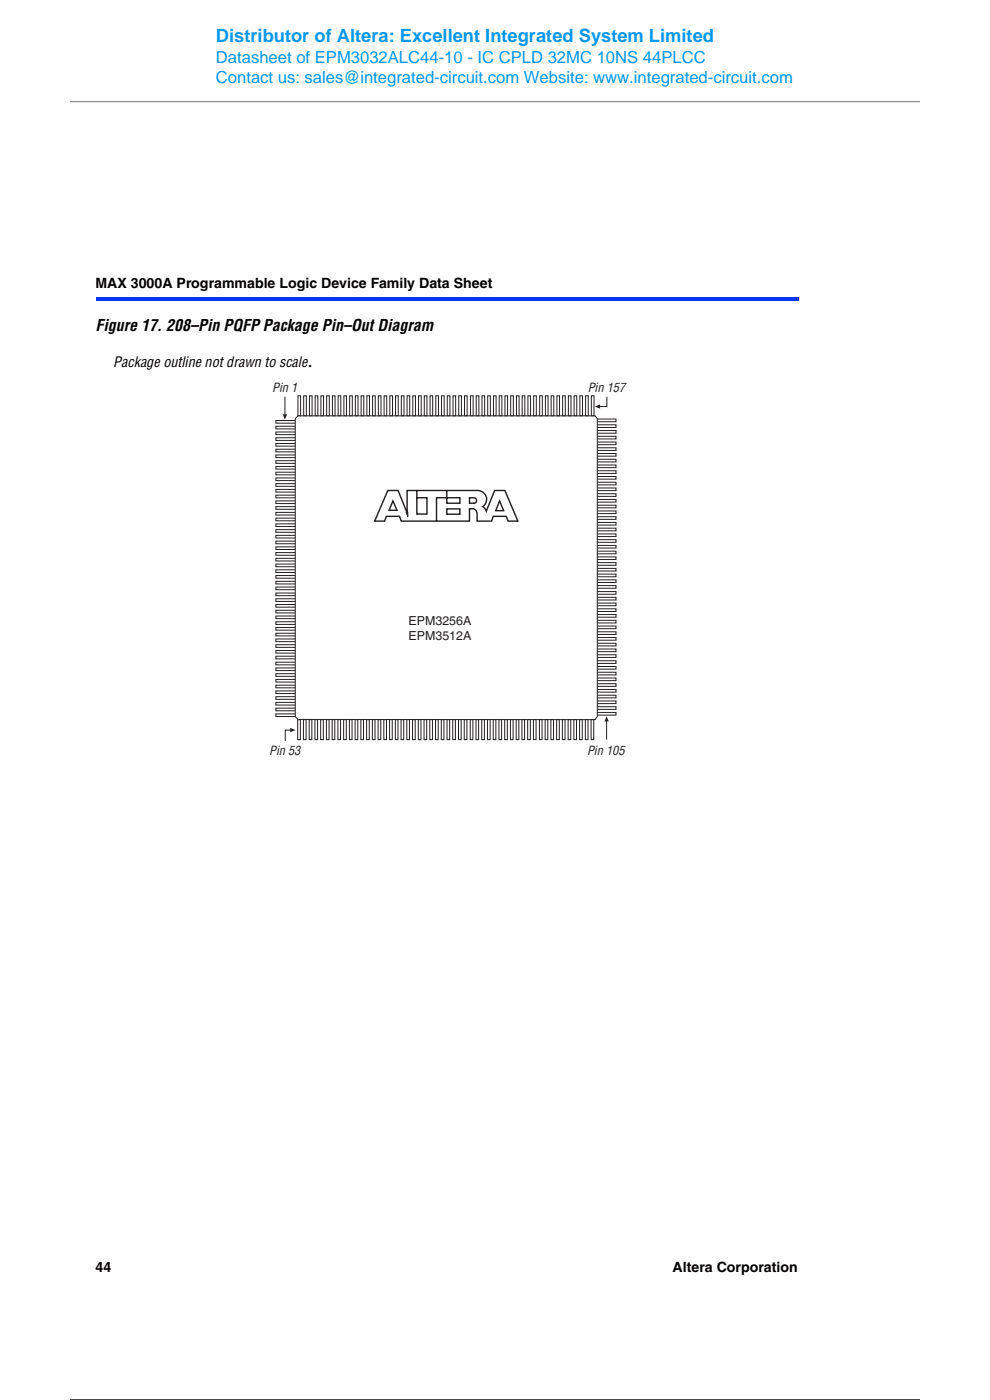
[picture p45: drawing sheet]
<svg xmlns="http://www.w3.org/2000/svg" width="210mm" height="297mm" viewBox="0 0 210 297" stroke-linecap="round" stroke-linejoin="round" font-family="sans-serif">
<defs><g id="words">
<text font-size="4.5" x="65.2" y="77.8">.</text>
<text font-size="3.9" fill="#0196f0" x="45.8" y="8.8">Distributor of Altera: Excellent Integrated System Limited</text>
<g font-size="3.5" fill="#0196f0">
<text x="45.8" y="13.3">Datasheet of EPM3032ALC44-10 - IC CPLD 32MC 10NS 44PLCC</text>
<text x="45.8" y="17.7">Contact us: sales@integrated-circuit.com Website: www.integrated-circuit.com</text>
</g>
<text font-size="3.4" x="20.3" y="70.3">Figure 17. 208–Pin PQFP Package Pin–Out Diagram</text>
<g font-size="3">
<text x="20.3" y="61">MAX 3000A Programmable Logic Device Family Data Sheet</text>
<text x="24" y="77.8">Package outline not drawn to scale</text>
<text x="20.3" y="269.9">44</text>
<text x="142.7" y="269.9">Altera Corporation</text>
</g>
<g font-size="2.6" fill="#231f20">
<text x="57.7" y="83.2">Pin 1</text>
<text x="124.7" y="83.2">Pin 157</text>
<text x="86.7" y="132.5">EPM3256A</text>
<text x="86.7" y="135.7">EPM3512A</text>
<text x="57.1" y="160.3">Pin 53</text>
<text x="124.5" y="160.3">Pin 105</text>
</g>
</g></defs>
<path d="M15 21.6h180" fill="none" stroke="#999" stroke-width=".3"/>
<g fill="#0036ff">
<path d="M20.3 63.1h.4v.7h-.4z"/>
<path d="M20.7 63.1h148.8v.7h-148.8z"/>
</g>
<path d="M56 80.5h77.5v80.6h-77.5z" fill="#fff"/>
<g fill="#fff" stroke="#231f20" stroke-width=".21">
<path d="M58.5 139.2h4.3v.6h-4.3z"/>
<path d="M58.5 138h4.3v.6h-4.3z"/>
<path d="M58.5 151.4h4.3v.6h-4.3z"/>
<path d="M58.5 150.2h4.3v.6h-4.3z"/>
<path d="M58.5 149h4.3v.6h-4.3z"/>
<path d="M58.5 147.8h4.3v.6h-4.3z"/>
<path d="M58.5 146.6h4.3v.5h-4.3z"/>
<path d="M58.5 145.4h4.3v.5h-4.3z"/>
<path d="M58.5 144.1h4.3v.6h-4.3z"/>
<path d="M58.5 142.9h4.3v.6h-4.3z"/>
<path d="M58.5 141.7h4.3v.6h-4.3z"/>
<path d="M58.5 140.5h4.3v.5h-4.3z"/>
<path d="M58.5 111.1h4.3v.6h-4.3z"/>
<path d="M58.5 109.9h4.3v.6h-4.3z"/>
<path d="M58.5 108.7h4.3v.6h-4.3z"/>
<path d="M58.5 107.5h4.3v.5h-4.3z"/>
<path d="M58.5 106.3h4.3v.5h-4.3z"/>
<path d="M58.5 105h4.3v.6h-4.3z"/>
<path d="M58.5 103.8h4.3v.6h-4.3z"/>
<path d="M58.5 102.6h4.3v.6h-4.3z"/>
<path d="M58.5 101.4h4.3v.6h-4.3z"/>
<path d="M58.5 100.2h4.3v.5h-4.3z"/>
<path d="M58.5 99h4.3v.5h-4.3z"/>
<path d="M58.5 97.7h4.3v.6h-4.3z"/>
<path d="M58.5 96.5h4.3v.6h-4.3z"/>
<path d="M58.5 95.3h4.3v.6h-4.3z"/>
<path d="M58.5 94.1h4.3v.5h-4.3z"/>
<path d="M58.5 92.9h4.3v.5h-4.3z"/>
<path d="M58.5 91.6h4.3v.6h-4.3z"/>
<path d="M58.5 90.4h4.3v.6h-4.3z"/>
<path d="M58.5 89.2h4.3v.6h-4.3z"/>
<path d="M58.5 124.5h4.3v.6h-4.3z"/>
<path d="M58.5 123.3h4.3v.6h-4.3z"/>
<path d="M58.5 122.1h4.3v.6h-4.3z"/>
<path d="M58.5 120.9h4.3v.5h-4.3z"/>
<path d="M58.5 119.7h4.3v.5h-4.3z"/>
<path d="M58.5 118.4h4.3v.6h-4.3z"/>
<path d="M58.5 117.2h4.3v.6h-4.3z"/>
<path d="M58.5 116h4.3v.6h-4.3z"/>
<path d="M58.5 114.8h4.3v.6h-4.3z"/>
<path d="M58.5 113.6h4.3v.5h-4.3z"/>
<path d="M58.5 112.4h4.3v.5h-4.3z"/>
<path d="M58.5 136.8h4.3v.5h-4.3z"/>
<path d="M58.5 135.6h4.3v.5h-4.3z"/>
<path d="M58.5 134.3h4.3v.6h-4.3z"/>
<path d="M58.5 133.1h4.3v.6h-4.3z"/>
<path d="M58.5 131.9h4.3v.6h-4.3z"/>
<path d="M58.5 130.7h4.3v.5h-4.3z"/>
<path d="M58.5 129.5h4.3v.5h-4.3z"/>
<path d="M58.5 128.2h4.3v.6h-4.3z"/>
<path d="M58.5 127h4.3v.6h-4.3z"/>
<path d="M58.5 125.8h4.3v.6h-4.3z"/>
<path d="M126.4 138.9h4.3v.6h-4.3z"/>
<path d="M126.4 137.7h4.3v.5h-4.3z"/>
<path d="M126.4 151.1h4.3v.6h-4.3z"/>
<path d="M126.4 149.9h4.3v.6h-4.3z"/>
<path d="M126.4 148.7h4.3v.6h-4.3z"/>
<path d="M126.4 147.5h4.3v.5h-4.3z"/>
<path d="M126.4 146.3h4.3v.5h-4.3z"/>
<path d="M126.4 145h4.3v.6h-4.3z"/>
<path d="M126.4 143.8h4.3v.6h-4.3z"/>
<path d="M126.4 142.6h4.3v.6h-4.3z"/>
<path d="M126.4 141.4h4.3v.6h-4.3z"/>
<path d="M126.4 140.2h4.3v.5h-4.3z"/>
<path d="M126.4 110.8h4.3v.6h-4.3z"/>
<path d="M126.4 109.6h4.3v.6h-4.3z"/>
<path d="M126.4 108.4h4.3v.6h-4.3z"/>
<path d="M126.4 107.2h4.3v.5h-4.3z"/>
<path d="M126.4 106h4.3v.5h-4.3z"/>
<path d="M126.4 104.7h4.3v.6h-4.3z"/>
<path d="M126.4 103.5h4.3v.6h-4.3z"/>
<path d="M126.4 102.3h4.3v.6h-4.3z"/>
<path d="M126.4 101.1h4.3v.5h-4.3z"/>
<path d="M126.4 99.9h4.3v.5h-4.3z"/>
<path d="M126.4 98.6h4.3v.6h-4.3z"/>
<path d="M126.4 97.4h4.3v.6h-4.3z"/>
<path d="M126.4 96.2h4.3v.6h-4.3z"/>
<path d="M126.4 95h4.3v.6h-4.3z"/>
<path d="M126.4 93.8h4.3v.5h-4.3z"/>
<path d="M126.4 92.6h4.3v.5h-4.3z"/>
<path d="M126.4 91.3h4.3v.6h-4.3z"/>
<path d="M126.4 90.1h4.3v.6h-4.3z"/>
<path d="M126.4 88.9h4.3v.6h-4.3z"/>
<path d="M126.4 124.2h4.3v.6h-4.3z"/>
<path d="M126.4 123h4.3v.6h-4.3z"/>
<path d="M126.4 121.8h4.3v.6h-4.3z"/>
<path d="M126.4 120.6h4.3v.5h-4.3z"/>
<path d="M126.4 119.4h4.3v.5h-4.3z"/>
<path d="M126.4 118.1h4.3v.6h-4.3z"/>
<path d="M126.4 116.9h4.3v.6h-4.3z"/>
<path d="M126.4 115.7h4.3v.6h-4.3z"/>
<path d="M126.4 114.5h4.3v.5h-4.3z"/>
<path d="M126.4 113.3h4.3v.5h-4.3z"/>
<path d="M126.4 112h4.3v.6h-4.3z"/>
<path d="M126.4 136.5h4.3v.5h-4.3z"/>
<path d="M126.4 135.2h4.3v.6h-4.3z"/>
<path d="M126.4 134h4.3v.6h-4.3z"/>
<path d="M126.4 132.8h4.3v.6h-4.3z"/>
<path d="M126.4 131.6h4.3v.6h-4.3z"/>
<path d="M126.4 130.4h4.3v.5h-4.3z"/>
<path d="M126.4 129.2h4.3v.5h-4.3z"/>
<path d="M126.4 127.9h4.3v.6h-4.3z"/>
<path d="M126.4 126.7h4.3v.6h-4.3z"/>
<path d="M126.4 125.5h4.3v.6h-4.3z"/>
</g>
<g fill="none" stroke="#231f20" stroke-width=".21">
<path d="M60.4 84.2v3.8"/>
<circle cx="64.9" cy="90.4" r=".42"/>
</g>
<path d="M63.1 84l-.9 .8" fill="none" stroke="#fff" stroke-width=".56"/>
<path d="M60 87.9h.9l-.5 1.1z" fill-rule="evenodd" fill="#231f20"/>
<path d="M61.6 154.9h-1.1v2.3" fill="none" stroke="#231f20" stroke-width=".21"/>
<path d="M61.6 154.4l1.1 .5-1.1 .4z" fill-rule="evenodd" fill="#231f20"/>
<path d="M128.7 153v3.9" fill="none" stroke="#231f20" stroke-width=".21"/>
<path d="M128.7 151.9l.4 1.2h-.9z" fill-rule="evenodd" fill="#231f20"/>
<path d="M128.7 84.2v2h-1.5" fill="none" stroke="#231f20" stroke-width=".21"/>
<path d="M126.2 86.2l1.1-.4v.9z" fill-rule="evenodd" fill="#231f20"/>
<path d="M63.2 88.2h63l.5 .6v63.2l-.5 .7-63-.1-.6-.6v-63.2z" fill-rule="evenodd" fill="#fff" stroke="#231f20" stroke-width=".21"/>
<path d="M82.3 104.1h2.1l2 4.7v-4.7h15a1.85 1.85 0 0 1 1.7 1.3 1.85 1.85 0 0 1-.7 2l.8 1 1.7-4.3h2.2l2.7 6.5h-2l-.4-1.1h-2.8l-.3 1.1h-3.1v-1.5a1.06 1.06 0 0 0-.8-1.2h-.8v2.7h-14.5l-.4-1.1h-2.7l-.4 1.1h-2.1zM83.3 106.3l.9 2h-1.7zM88.4 104.1v5h2.2v-3.5h-2.2M94.8 104.1v2.7h2.8v-1.2h-5v5M94.8 108h2.8v1.1h-2.8zM99.6 105.6h.9a.58 .58 0 0 1 .6 .6 .58 .58 0 0 1-.6 .6h-.9zM106 106.3l.8 2h-1.6z" fill="none" stroke="#231f20" stroke-width=".3"/>
<path d="M86.2 108.7h.3v.9z" fill="#231f20" stroke="#231f20" stroke-width=".21"/>
<g fill="#fff" stroke="#231f20" stroke-width=".21">
<path d="M85.1 84h.6v4.2h-.6z"/>
<path d="M83.9 84h.6v4.2h-.6z"/>
<path d="M82.7 84h.6v4.2h-.6z"/>
<path d="M81.5 84h.5v4.2h-.5z"/>
<path d="M80.3 84h.5v4.2h-.5z"/>
<path d="M79 84h.6v4.2h-.6z"/>
<path d="M77.8 84h.6v4.2h-.6z"/>
<path d="M76.6 84h.6v4.2h-.6z"/>
<path d="M75.4 84h.5v4.2h-.5z"/>
<path d="M74.2 84h.5v4.2h-.5z"/>
<path d="M72.9 84h.6v4.2h-.6z"/>
<path d="M71.7 84h.6v4.2h-.6z"/>
<path d="M70.5 84h.6v4.2h-.6z"/>
<path d="M69.3 84h.6v4.2h-.6z"/>
<path d="M68.1 84h.5v4.2h-.5z"/>
<path d="M66.9 84h.5v4.2h-.5z"/>
<path d="M65.6 84h.6v4.2h-.6z"/>
<path d="M64.4 84h.6v4.2h-.6z"/>
<path d="M63.2 84h.6v4.2h-.6z"/>
<path d="M98.5 84h.6v4.2h-.6z"/>
<path d="M97.3 84h.6v4.2h-.6z"/>
<path d="M96.1 84h.6v4.2h-.6z"/>
<path d="M94.9 84h.5v4.2h-.5z"/>
<path d="M93.7 84h.5v4.2h-.5z"/>
<path d="M92.4 84h.6v4.2h-.6z"/>
<path d="M91.2 84h.6v4.2h-.6z"/>
<path d="M90 84h.6v4.2h-.6z"/>
<path d="M88.8 84h.5v4.2h-.5z"/>
<path d="M87.6 84h.5v4.2h-.5z"/>
<path d="M86.3 84h.6v4.2h-.6z"/>
<path d="M110.8 84h.5v4.2h-.5z"/>
<path d="M109.5 84h.6v4.2h-.6z"/>
<path d="M108.3 84h.6v4.2h-.6z"/>
<path d="M107.1 84h.6v4.2h-.6z"/>
<path d="M105.9 84h.6v4.2h-.6z"/>
<path d="M104.7 84h.5v4.2h-.5z"/>
<path d="M103.5 84h.5v4.2h-.5z"/>
<path d="M102.2 84h.6v4.2h-.6z"/>
<path d="M101 84h.6v4.2h-.6z"/>
<path d="M99.8 84h.6v4.2h-.6z"/>
<path d="M113.2 84h.6v4.2h-.6z"/>
<path d="M112 84h.5v4.2h-.5z"/>
<path d="M125.4 84h.6v4.2h-.6z"/>
<path d="M124.2 84h.6v4.2h-.6z"/>
<path d="M123 84h.6v4.2h-.6z"/>
<path d="M121.8 84h.5v4.2h-.5z"/>
<path d="M120.6 84h.5v4.2h-.5z"/>
<path d="M119.3 84h.6v4.2h-.6z"/>
<path d="M118.1 84h.6v4.2h-.6z"/>
<path d="M116.9 84h.6v4.2h-.6z"/>
<path d="M115.7 84h.6v4.2h-.6z"/>
<path d="M114.5 84h.5v4.2h-.5z"/>
<path d="M113.1 152.7h.6v4.2h-.6z"/>
<path d="M111.9 152.7h.6v4.2h-.6z"/>
<path d="M125.4 152.7h.5v4.2h-.5z"/>
<path d="M124.2 152.7h.5v4.2h-.5z"/>
<path d="M122.9 152.7h.6v4.2h-.6z"/>
<path d="M121.7 152.7h.6v4.2h-.6z"/>
<path d="M120.5 152.7h.6v4.2h-.6z"/>
<path d="M119.3 152.7h.6v4.2h-.6z"/>
<path d="M118.1 152.7h.5v4.2h-.5z"/>
<path d="M116.9 152.7h.5v4.2h-.5z"/>
<path d="M115.6 152.7h.6v4.2h-.6z"/>
<path d="M114.4 152.7h.6v4.2h-.6z"/>
<path d="M85.1 152.7h.5v4.2h-.5z"/>
<path d="M83.9 152.7h.5v4.2h-.5z"/>
<path d="M82.6 152.7h.6v4.2h-.6z"/>
<path d="M81.4 152.7h.6v4.2h-.6z"/>
<path d="M80.2 152.7h.6v4.2h-.6z"/>
<path d="M79 152.7h.5v4.2h-.5z"/>
<path d="M77.8 152.7h.5v4.2h-.5z"/>
<path d="M76.5 152.7h.6v4.2h-.6z"/>
<path d="M75.3 152.7h.6v4.2h-.6z"/>
<path d="M74.1 152.7h.6v4.2h-.6z"/>
<path d="M72.9 152.7h.6v4.2h-.6z"/>
<path d="M71.7 152.7h.5v4.2h-.5z"/>
<path d="M70.5 152.7h.5v4.2h-.5z"/>
<path d="M69.2 152.7h.6v4.2h-.6z"/>
<path d="M68 152.7h.6v4.2h-.6z"/>
<path d="M66.8 152.7h.6v4.2h-.6z"/>
<path d="M65.6 152.7h.5v4.2h-.5z"/>
<path d="M64.4 152.7h.5v4.2h-.5z"/>
<path d="M63.1 152.7h.6v4.2h-.6z"/>
<path d="M98.5 152.7h.5v4.2h-.5z"/>
<path d="M97.3 152.7h.5v4.2h-.5z"/>
<path d="M96 152.7h.6v4.2h-.6z"/>
<path d="M94.8 152.7h.6v4.2h-.6z"/>
<path d="M93.6 152.7h.6v4.2h-.6z"/>
<path d="M92.4 152.7h.5v4.2h-.5z"/>
<path d="M91.2 152.7h.5v4.2h-.5z"/>
<path d="M89.9 152.7h.6v4.2h-.6z"/>
<path d="M88.7 152.7h.6v4.2h-.6z"/>
<path d="M87.5 152.7h.6v4.2h-.6z"/>
<path d="M86.3 152.7h.6v4.2h-.6z"/>
<path d="M110.7 152.7h.6v4.2h-.6z"/>
<path d="M109.5 152.7h.6v4.2h-.6z"/>
<path d="M108.3 152.7h.5v4.2h-.5z"/>
<path d="M107.1 152.7h.5v4.2h-.5z"/>
<path d="M105.8 152.7h.6v4.2h-.6z"/>
<path d="M104.6 152.7h.6v4.2h-.6z"/>
<path d="M103.4 152.7h.6v4.2h-.6z"/>
<path d="M102.2 152.7h.5v4.2h-.5z"/>
<path d="M101 152.7h.5v4.2h-.5z"/>
<path d="M99.7 152.7h.6v4.2h-.6z"/>
</g>
<path d="M15 297h180" fill="none" stroke="#000" stroke-width=".3"/>
<use href="#words"/>
</svg>
